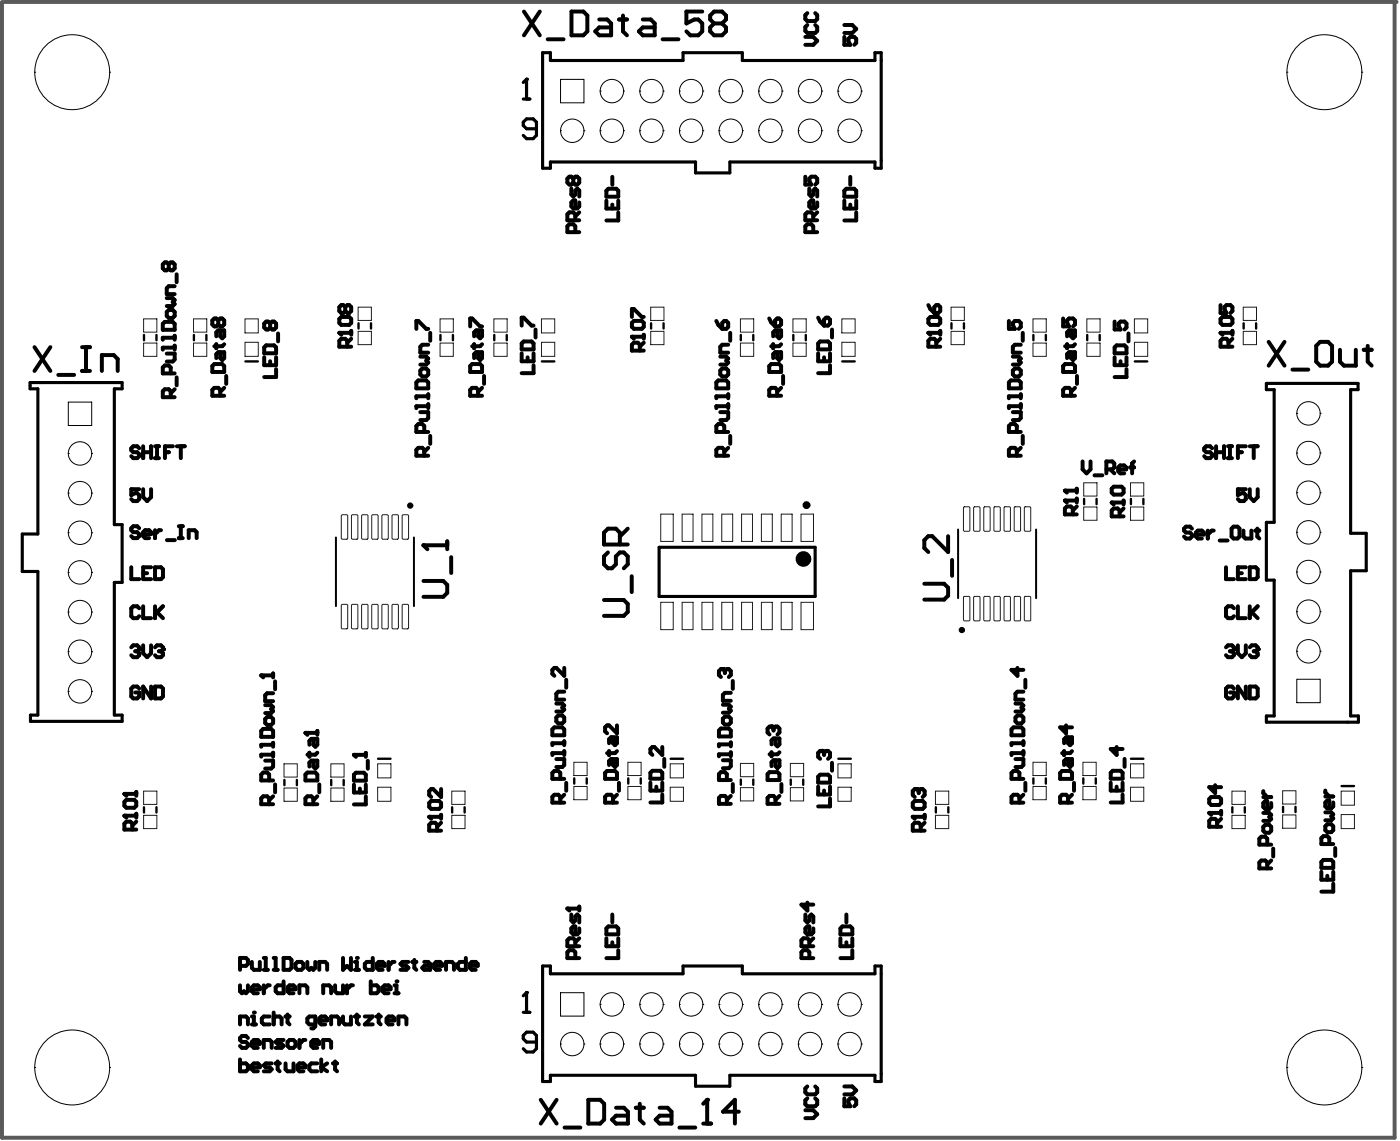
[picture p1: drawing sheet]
<svg xmlns="http://www.w3.org/2000/svg" width="299mm" height="243mm" viewBox="0 0 299 243" stroke-linecap="round" stroke-linejoin="round" font-family="sans-serif">
<path d="M.4 .4v242.3h297.3v-242.3M.8 .4h297.3" fill="none" stroke="#5a5a5a" stroke-width=".85"/>
<g fill="none" stroke="#000" stroke-width=".51">
<path d="M30.7 71.5v1.1M33.4 71.5v1.1M41.4 71.5v1.1M44.1 71.5v1.1M52.4 77.1h2.6M76.5 69v1.1M79.2 69v1.1M94 71.5v1.1M96.7 71.5v1.1M105.5 71.5v1.1M108.2 71.5v1.1M115.7 77.1h2.6"/>
<path d="M139 69v1.1M141.6 69v1.1M158.1 71.5v1.1M160.8 71.5v1.1M169.3 71.5v1.1M172 71.5v1.1M179.8 77.1h2.6M203.1 69v1.1M205.7 69v1.1M220.6 71.5v1.1M223.2 71.5v1.1M232 71.5v1.1"/>
<path d="M234.7 71.5v1.1M242.2 77.1h2.7M265.4 69v1.1M268.1 69v1.1M231.4 106.4v1.2M234 106.4v1.2M241.4 106.4v1.2M244 106.4v1.2M30.7 172.2v1.1M33.4 172.2v1.1M60.7 166.4v1.1M63.4 166.4v1.1"/>
<path d="M70.7 166.4v1.1M73.4 166.4v1.1M80.7 161.9h2.6M96.5 172.2v1.1M99.2 172.2v1.1M122.6 166v1.2M125.2 166v1.2M134.1 166v1.2M136.8 166v1.2M143.1 161.9h2.7M158.1 166.3v1.1M160.8 166.3v1.1"/>
<path d="M168.8 166.3v1.1M171.4 166.3v1.1M178.9 161.9h2.7M199.7 172.2v1.1M202.4 172.2v1.1M220.6 166v1.2M223.2 166v1.2M231.2 166v1.2M233.9 166v1.2M241.4 161.9h2.6M263 172.2v1.1M265.7 172.2v1.1"/>
<path d="M273.8 172.1v1.2M276.5 172.1v1.2M286.3 167.7h2.7"/>
</g>
<g fill="none" stroke="#000" stroke-width=".67">
<path d="M115.8 11.2h1.7v1.7h28.3v-1.7h12.6v1.7h28.3v-1.7h1.4v24.7h-1.4v-1.3h-30.9v2.3h-7.4v-2.3h-30.9v1.3h-1.7zM6.4 81.6h19.7v1.3h-1.7v29h1.7v12.3h-1.7v28.4h1.7v1.3h-19.6v-1.3h1.6v-30.7h-3.3v-8h3.3v-31h-1.7zM270.3 81.8h19.5v1.3h-1.5v30.7h3.3v8h-3.3v30.9h1.6v1.4h-19.6v-1.4h1.6v-28.9h-1.6v-12.4h1.6v-28.3h-1.6zM140.7 116.8h33.3v10.4h-33.3zM115.8 206.1h1.7v1.6h28.3v-1.6h12.6v1.6h28.3v-1.6h1.4v24.6h-1.4v-1.3h-30.9v2.3h-7.4v-2.3h-30.9v1.3h-1.7z"/>
<circle cx="87.5" cy="107.9" r=".33"/>
<circle cx="205.3" cy="134.4" r=".33"/>
</g>
<path d="M71.7 114.7v14.6M88.3 114.7v14.6M204.5 113v14.6M221.1 113v14.6" fill="none" stroke="#000" stroke-width=".42"/>
<g fill="none" stroke="#000" stroke-width=".85">
<path d="M111.8 2.5l3.4 5M115.2 2.5l-3.4 5M116.9 8.4h3.4M122 2.5h2.5l.9 .8v3.4l-.9 .8h-2.5zM127.9 4.2h1.7l.8 .8v2.5h-2.5l-.9-.8 .9-.9h2.5M132.1 4.2h1.7M133 3.3v3.4l.8 .8M137.2 4.2h1.7l.8 .8v2.5h-2.5l-.8-.8 .8-.9h2.5M141.4 8.4h3.4M149.9 2.5h-3.4v2.5l1.7-.8h.8l.9 .8v1.7l-.9 .8h-1.7l-.8-.8M152.4 5l-.8 .8v.9l.8 .8h1.7l.9-.8v-.9l-.9-.8M152.4 5l-.8-.8v-.9l.8-.8h1.7l.9 .8v.9l-.9 .8"/>
<path d="M152.4 5h1.7M171.9 7.9h1.7l.8 .8-.8 .9h-1.7M172.3 2.8l-.4 .4v.9l.4 .4h1.7l.4-.4v-.9l-.4-.4M172.3 5.3l-.4 .5v.8l.4 .4h1.7l.4-.4v-.8l-.4-.5M180.2 7.9v1.7h1.3l-.4-.9v-.4l.4-.4h.8l.4 .4v.8l-.4 .5M180.2 5.3h1.7l.8 .9-.8 .8h-1.7M122.4 38.1l-.5-.4h-.4l-.4 .4v.9l.4 .4h.4l.5-.4M122.4 38.1l.4-.4h.4l.4 .4v.9l-.4 .4h-.4l-.4-.4M122.4 38.1v.9M130.7 37.7v1.7M171.9 37.7v1.7h1.2l-.4-.9v-.4l.4-.4h.9l.4 .4v.9l-.4 .4M181.5 37.7v1.7"/>
<path d="M36 56.4l-.4-.4h-.4l-.5 .4v.9l.5 .4h.4l.4-.4M36 56.4l.4-.4h.5l.4 .4v.9l-.4 .4h-.5l-.4-.4M36 56.4v.9M37.7 58.5v1.7M121.9 40.2v1.3l.5 .4 .4-.4v-.8l.4-.5 .4 .5v1.2M122.8 47v-1.3l-.4-.4h-.9l-.4 .4v1.3h2.5M122.8 49.5v-1.2l-.4-.5h-.9l-.4 .5v1.2h2.5M123.6 43.2v.8l-.4 .5h-.8l-.5-.5v-.8l.5-.4h.4v1.7M123.6 45.3l-.8 .8M129.4 42.8v1.7h2.6v-1.7M129.8 40.3h1.7l.5 .4v1.3h-2.6v-1.3zM130.7 43.6v.9"/>
<path d="M132 45.3v1.7h-2.6M172.7 40.2v1.3l.4 .4 .5-.4v-.8l.4-.5 .4 .5v1.2M173.6 47v-1.3l-.5-.4h-.8l-.4 .4v1.3h2.5M173.6 49.5v-1.2l-.5-.5h-.8l-.4 .5v1.2h2.5M174.4 43.2v.8l-.4 .5h-.9l-.4-.5v-.8l.4-.4h.5v1.7M174.4 45.3l-.8 .8M180.2 40.7l.4-.4h1.7l.4 .4v1.3h-2.5zM180.2 42.8v1.7h2.5v-1.7M181.5 43.6v.9M182.7 45.3v1.7h-2.5M7.4 74.1l3.3 5M10.7 74.1l-3.3 5"/>
<path d="M12.4 80h3.4M17.5 74.1h1.7M17.5 79.1h1.7M18.4 74.1v5M21.7 79.1v-3.3h2.6l.8 .8v2.5M35.2 68.7h1.7l.4 .4v1.3h-2.6v-1.3zM35.6 75.4h1.7v1.3l-.4 .4h-1.3M35.6 63.6h1.3l.4 .4-.4 .4 .4 .5-.4 .4h-1.3M36 66.1h.9l.4 .5v.8l-.4 .4h-.9l-.4-.4v-.8zM36.4 79.7v-1.3l-.4-.4h-.8l-.5 .4v1.3h2.6M37.3 72.1h-2.6v.4M37.3 74.2h-2.6v.4"/>
<path d="M37.3 71.6v.9M37.3 73.7v.9M37.3 61.1h-1.3l-.4 .4v1.2h1.7M45.7 77.7h1.7l.5 .4v1.3h-2.6v-1.3zM46.2 73.4v.9M46.6 68.4l-.4-.5h-.5l-.4 .5v.8l.4 .4h.5l.4-.4M46.6 68.4l.4-.5h.4l.5 .5v.8l-.5 .4h-.4l-.4-.4M46.6 68.4v.8M47 70.5v1.2l.4 .5 .5-.5v-1.2h-1.3l-.4 .4v.8M47 75.1v1.3l.4 .4 .5-.4v-1.3h-1.3l-.4 .5v.8M47.9 73.4l-.5 .5h-1.7M56.4 76.2v1.7h2.5v-1.7"/>
<path d="M56.8 73.7h1.7l.4 .4v1.3h-2.5v-1.3zM57.7 69l.4-.4h.4l.4 .4v.9l-.4 .4h-.4l-.4-.4M57.7 69l-.5-.4h-.4l-.4 .4v.9l.4 .4h.4l.5-.4M57.7 69v.9M57.7 77.1v.8M58.9 78.8v1.6h-2.5M59.4 71.1v1.7M72.8 67.6h1.7l.5 .4v.9l-.5 .4h-1.7l-.4-.4v-.9zM73.7 65.5l-.4-.4h-.5l-.4 .4v.9l.4 .4h.5l.4-.4M73.7 65.5l.4-.4h.4l.5 .4v.9l-.5 .4h-.4l-.4-.4M73.7 65.5v.9M74.1 74v-1.3l-.4-.4h-.9l-.4 .4v1.3h2.6"/>
<path d="M75 71h-2.6l.4 .4M75 72.3l-.9 .8M75 70.6v.8M88.9 70.2v-1.7h.4l1.7 1.7h.4M89.7 76.1h1.3l.4 .4-.4 .4 .4 .5-.4 .4h-1.3M90.1 78.6h.9l.4 .4v.9l-.4 .4h-.9l-.4-.4v-.9zM91.4 73.5h-1.3l-.4 .5v1.2h1.7M91.8 71v1.7M100.4 69.6v-1.7h.4l1.7 1.7h.4M100.8 77.7h1.7l.4 .4v1.3h-2.5v-1.3zM101.2 73.4v.9M102 75.1v1.3l.5 .4 .4-.4v-1.3h-1.3l-.4 .5v.8"/>
<path d="M102 70.5v1.2l.5 .5 .4-.5v-1.2h-1.3l-.4 .4v.8M102.9 73.4l-.4 .5h-1.7M111.3 75.4v1.7h2.6v-1.7M111.3 69.5v-1.7h.5l1.7 1.7h.4M111.8 72.8h1.7l.4 .5v1.2h-2.6v-1.2zM112.6 76.2v.9M113.9 77.9v1.7h-2.6M114.3 70.3v1.7M134.9 68.9l.4-.4h1.7l.4 .4v.8l-.4 .4h-1.7l-.4-.4zM134.9 67.6v-1.7h.4l1.7 1.7h.4M136.6 74.8v-1.3l-.5-.4h-.8l-.4 .4v1.3h2.5M137.4 73.1l-.8 .9"/>
<path d="M137.4 71.4v.9M137.4 71.8h-2.5l.4 .5M152.9 68.5l.4 .8 .9 .9M153.7 79l.5-.4h.8l.4 .4v.9l-.4 .4h-.8l-.5-.4zM153.7 76.1h1.3l.4 .4-.4 .4 .4 .5-.4 .4h-1.3M154.6 68.5h.4l.4 .4v.8l-.4 .5h-.8v-1.3zM155.4 73.5h-1.2l-.5 .5v1.2h1.7M155.8 71v1.7M164.2 67.9l.4 .9 .8 .8M164.6 77.7h1.7l.4 .4v1.3h-2.5v-1.3zM165 73.4v.9M165.4 68.4l.5-.5h.4l.4 .5v.8l-.4 .4h-.9z"/>
<path d="M165.9 75.1v1.3l.4 .4 .4-.4v-1.3h-1.3l-.4 .5v.8M165.9 70.5v1.2l.4 .5 .4-.5v-1.2h-1.3l-.4 .4v.8M166.7 73.4l-.4 .5h-1.7M174.6 75.4v1.7h2.6v-1.7M174.6 67.8l.4 .8 .9 .9M175 72.8h1.7l.5 .5v1.2h-2.6v-1.2zM175.9 76.2v.9M176.3 67.8h.4l.5 .4v.8l-.5 .5h-.8v-1.3zM177.2 77.9v1.7h-2.6M177.6 70.3v1.7M198.1 65.1l.5 .8 .8 .9M198.6 67.6h1.7l.4 .4v.9l-.4 .4h-1.7l-.5-.4v-.9z"/>
<path d="M199.4 65.5l.4-.4h.5l.4 .4v.9l-.4 .4h-.9zM199.8 74v-1.3l-.4-.4h-.8l-.5 .4v1.3h2.6M200.7 72.3l-.9 .8M200.7 70.6v.8M200.7 71h-2.6l.5 .4M215.3 68.5v1.7h1.3l-.4-.9v-.4l.4-.4h.8l.5 .4v.8l-.5 .5M216.2 79l.4-.4h.8l.5 .4v.9l-.5 .4h-.8l-.4-.4zM216.2 76.1h1.2l.5 .4-.5 .4 .5 .5-.5 .4h-1.2M217.9 73.5h-1.3l-.4 .5v1.2h1.7M218.3 71v1.7M226.9 67.9v1.7h1.3l-.5-.8v-.4l.5-.5h.8l.4 .5v.8l-.4 .4M227.3 77.7h1.7l.4 .4v1.3h-2.5v-1.3z"/>
<path d="M227.7 73.4v.9M228.6 75.1v1.3l.4 .4 .4-.4v-1.3h-1.2l-.5 .5v.8M228.6 70.5v1.2l.4 .5 .4-.5v-1.2h-1.2l-.5 .4v.8M229.4 73.4l-.4 .5h-1.7M237.9 76.2v1.7h2.5v-1.7M237.9 68.6v1.7h1.3l-.5-.9v-.4l.5-.4h.8l.4 .4v.9l-.4 .4M238.3 73.7h1.7l.4 .4v1.3h-2.5v-1.3zM239.2 77.1v.8M240.4 78.8v1.6h-2.5M240.9 71.1v1.7M260.5 65.1v1.7h1.3l-.5-.9v-.4l.5-.4h.8l.4 .4v.9l-.4 .4M260.9 67.6h1.7l.4 .4v.9l-.4 .4h-1.7l-.4-.4v-.9z"/>
<path d="M262.2 74v-1.3l-.4-.4h-.9l-.4 .4v1.3h2.5M263 71h-2.5l.4 .4M263 72.3l-.8 .8M263 70.6v.8M270.8 72.9l3.4 5.1M274.2 72.9l-3.4 5.1M275.8 78.9h3.4M281.8 72.9h1.7l.8 .9v3.4l-.8 .8h-1.7l-.9-.8v-3.4zM286 74.6v2.6l.8 .8h2.6v-3.4M291.1 74.6h1.7M291.9 73.8v3.4l.9 .8M29.7 95.6l-.4-.4h-.9l-.4 .4v.4l.4 .5h.9l.4 .4v.4l-.4 .4h-.9l-.4-.4"/>
<path d="M30.6 96.5h1.6M30.6 95.2v2.5M32.2 95.2v2.5M33.1 95.2h.8M33.1 97.7h.8M33.5 95.2v2.5M35.2 96.5h.9M36.4 84.7v-1.2l-.4-.5h-.8l-.5 .5v1.2h2.6M36.9 95.2h-1.7v2.5M37.3 83l-.9 .9M37.7 80.5v1.7M37.7 95.2h1.7"/>
<path d="M38.6 95.2v2.5M47 84.4v-1.2l-.4-.5h-.9l-.4 .5v1.2h2.6M47.9 82.7l-.9 .9M48.3 80.2v1.7M89.3 81.2h1.7l.4 .4v1.2h-2.5v-1.2zM89.7 87.9h1.7v1.3l-.4 .4h-1.3M90.6 97.2v-1.2l-.5-.5h-.8l-.4 .5v1.2h2.5M90.6 92.2v-1.3l-.5-.4h-.8l-.4 .4v1.3h2.5M91.4 84.5h-2.5v.5M91.4 86.7h-2.5v.4M91.4 95.5l-.8 .9M91.4 84.1v.9"/>
<path d="M91.4 86.2v.9M91.8 93v1.7M102 84.4v-1.2l-.4-.5h-.8l-.4 .5v1.2h2.5M102.9 82.7l-.9 .9M103.3 80.2v1.7M153.3 81.2h1.7l.4 .4v1.2h-2.5v-1.2zM153.7 87.9h1.7v1.3l-.4 .4h-1.3M154.6 97.2v-1.2l-.4-.5h-.9l-.4 .5v1.2h2.5M154.6 92.2v-1.3l-.4-.4h-.9l-.4 .4v1.3h2.5M155.4 86.7h-2.5v.4M155.4 84.5h-2.5v.5M155.4 95.5l-.8 .9"/>
<path d="M155.4 84.1v.9M155.4 86.2v.9M155.8 93v1.7M165.9 84.4v-1.2l-.5-.5h-.8l-.4 .5v1.2h2.5M166.7 82.7l-.8 .9M167.1 80.2v1.7M215.8 81.2h1.6l.5 .4v1.2h-2.6v-1.2zM216.2 87.9h1.7v1.3l-.5 .4h-1.2M217 97.2v-1.2l-.4-.5h-.8l-.5 .5v1.2h2.6M217 92.2v-1.3l-.4-.4h-.8l-.5 .4v1.3h2.6M217.9 86.7h-2.6v.4M217.9 84.5h-2.6v.5"/>
<path d="M217.9 95.5l-.9 .9M217.9 84.1v.9M217.9 86.2v.9M218.3 93v1.7M228.6 84.4v-1.2l-.4-.5h-.9l-.4 .5v1.2h2.5M229.4 82.7l-.8 .9M229.9 80.2v1.7M231.1 98.4v1.7l.8 .9 .9-.9v-1.7M241.2 99.7h.9M242.1 98.4l-.5 .5v2.1M258.7 95.6l-.4-.4h-.9l-.4 .4v.4l.4 .5h.9l.4 .4v.4l-.4 .4h-.9l-.4-.4M259.6 96.5h1.6"/>
<path d="M259.6 95.2v2.5M261.2 95.2v2.5M262.1 95.2h.8M262.1 97.7h.8M262.5 95.2v2.5M264.2 96.5h.8M265.9 95.2h-1.7v2.5M266.7 95.2h1.7M267.6 95.2v2.5M29.7 104.4h-1.7v1.2l.9-.4h.4l.4 .4v.9l-.4 .4h-.9l-.4-.4M29.7 112.7l-.4-.4h-.9l-.4 .4v.4l.4 .4h.9l.4 .5v.4l-.4 .4h-.9l-.4-.4M30.6 104.4v1.7l.8 .8 .8-.8v-1.7"/>
<path d="M30.6 114h1.6v-.5l-.4-.4h-.8l-.4 .4v.9l.4 .4h.8M33.1 113.1v1.7M34.4 113.1h-.5l-.8 .9M35.6 115.2h1.7M38.2 112.3h.8M38.2 114.8h.8M38.6 112.3v2.5M40.3 114.8v-1.7h1.2l.5 .4v1.3M95.5 115.5v1.7M95.5 116.3h-5.1l.8 .9M96.3 118.9v3.3M129.8 117.9l-.9 .8v1.7l.9 .8h.8l.8-.8v-1.7l.9-.8h.8l.9 .8v1.7l-.9 .8"/>
<path d="M132.3 116.2v-2.6l-.9-.8h-1.6l-.9 .8v2.6h5.1M134 112.8l-1.7 1.7M202.4 114.4v3.4l-3.4-3.4h-.9l-.8 .8v1.7l.8 .9M203.2 119.5v3.3M229 109.7v-1.2l-.5-.4h-.8l-.4 .4v1.2h2.5M229.8 108.1l-.8 .8M229.8 104.2v.9M229.8 106.4v.8M229.8 106.8h-2.5l.4 .4M229.8 104.7h-2.5l.4 .4M233.6 101.4h1.7M236.1 100.1h1.3l.4-.4v-.8l-.4-.5h-1.3v2.6"/>
<path d="M237 100.1l.8 .9M237.7 103.8h1.7l.4 .4v.9l-.4 .4h-1.7l-.4-.4v-.9zM238.7 100.1h1.7v-.4l-.5-.4h-.8l-.4 .4v.9l.4 .4h.8M239 110.2v-1.3l-.5-.4h-.8l-.4 .4v1.3h2.5M239.8 107.2h-2.5l.4 .4M239.8 108.5l-.8 .8M239.8 106.8v.8M254.4 112.8l-.4-.5h-.9l-.4 .5v.4l.4 .4h.9l.4 .4v.5l-.4 .4h-.9l-.4-.4M255.2 114h1.7v-.4l-.4-.4h-.8l-.5 .4v.9l.5 .4h.8M257.8 113.2v1.7M259 113.2h-.4l-.8 .8M260.3 115.3h1.7"/>
<path d="M263.3 112.3h.8l.4 .5v1.7l-.4 .4h-.8l-.4-.4v-1.7zM265.4 113.2v1.3l.4 .4h1.3v-1.7M265.9 104.4h-1.7v1.2l.8-.4h.5l.4 .4v.9l-.4 .4h-.9l-.4-.4M266.7 104.4v1.7l.9 .8 .8-.8v-1.7M267.9 113.2h.9M268.4 112.8v1.7l.4 .4M28 138.1l.4-.4h.9l.4 .4v.4l-.4 .4M28 121v2.6h1.7M28.9 138.9h.4M29.3 138.9l.4 .5v.4l-.4 .4h-.9l-.4-.4M29.7 129.8l-.4-.5h-.9l-.4 .5v1.7l.4 .4h.9l.4-.4M30.6 129.3v2.6h1.6"/>
<path d="M30.6 122.3h.8M30.6 137.7v1.7l.8 .8 .8-.8v-1.7M32.2 121h-1.6v2.6h1.6M33.1 138.1l.4-.4h.9l.4 .4v.4l-.4 .4M33.1 121h1.3l.4 .4v1.7l-.4 .5h-1.3zM33.1 129.3v2.6M33.5 130.6l1.3 1.3M33.9 138.9h.5M34.4 138.9l.4 .5v.4l-.4 .4h-.9l-.4-.4M34.8 129.3l-1.7 1.7M90.4 123.9h4.2l.9 .9v1.7l-.9 .8h-4.2M128.9 128h4.2l.9 .8v1.7l-.9 .9h-4.2"/>
<path d="M134.8 122.9v3.4M197.3 124.5h4.2l.9 .9v1.7l-.9 .8h-4.2M261.7 121v2.6h1.7M261.7 138.1l.4-.4h.8l.5 .4v.4l-.5 .4M262.5 138.9h.4M262.9 138.9l.5 .5v.4l-.5 .4h-.8l-.4-.4M263.4 129.8l-.5-.5h-.8l-.4 .5v1.7l.4 .4h.8l.5-.4M264.2 129.3v2.6h1.7M264.2 137.7v1.7l.8 .8 .9-.8v-1.7M264.2 122.3h.8M265.9 121h-1.7v2.6h1.7M266.7 121h1.3l.4 .4v1.7l-.4 .5h-1.3z"/>
<path d="M266.7 129.3v2.6M266.7 138.1l.5-.4h.8l.4 .4v.4l-.4 .4M267.2 130.6l1.2 1.3M267.6 138.9h.4M268 138.9l.4 .5v.4l-.4 .4h-.8l-.5-.4M268.4 129.3l-1.7 1.7M29.7 146.9l-.4-.4h-.9l-.4 .4v1.7l.4 .4h.9l.4-.4v-.9h-.8M32.2 146.5v2.5l-1.6-2.5v2.5M33.1 146.5h1.3l.4 .4v1.7l-.4 .4h-1.3zM56.2 155.5h1.7l.4 .4v1.3h-2.5v-1.3zM56.6 153.4l.4-.4h.9l.4 .4v.8l-.4 .5h-.9l-.4-.5zM56.6 150.4h1.3l.4 .5-.4 .4 .4 .4-.4 .4h-1.3"/>
<path d="M58.3 158.9h-2.5v.4M58.3 143.7v.8M58.3 158.5v.8M58.3 147.9h-1.3l-.4 .4v1.3h1.7M58.3 144.1h-2.5l.4 .4M58.7 145.4v1.6M66.9 157.6v1.3l.4 .4 .4-.4v-1.3h-1.2l-.5 .4v.9M67.7 155.9v.9M67.7 156.4h-2.5l.4 .4M118.3 155.2h1.7l.4 .4v1.3h-2.5v-1.3zM118.7 153.1l.5-.5h.8l.4 .5v.8l-.4 .4h-.8l-.5-.4zM118.7 150.1h1.3l.4 .4-.4 .4 .4 .5-.4 .4h-1.3"/>
<path d="M120.4 142.5v1.7l-1.7-1.7h-.4l-.4 .4v.9l.4 .4M120.4 158.6h-2.5v.4M120.4 147.6h-1.2l-.5 .4v1.3h1.7M120.4 158.1v.9M120.8 145v1.7M130.8 157.3v1.3l.5 .4 .4-.4v-1.3h-1.3l-.4 .4v.9M131.7 154.7v1.7l-1.7-1.7h-.4l-.5 .5v.8l.5 .4M141.4 159.4v1.7l-1.7-1.7h-.5l-.4 .4v.8l.4 .5M153.9 155.4h1.7l.4 .4v1.3h-2.6v-1.3zM154.3 150.3h1.3l.4 .5-.4 .4 .4 .4-.4 .4h-1.3M154.7 143.2l-.4-.5h-.4l-.5 .5v.8l.5 .4M154.7 143.2l.4-.5h.5l.4 .5v.8l-.4 .4"/>
<path d="M154.7 152.9h.9l.4 .4v.9l-.4 .4h-.9l-.4-.4v-.9zM154.7 143.2v.4M156 158.8h-2.6v.4M156 158.4v.8M156 147.8h-1.3l-.4 .4v1.3h1.7M156.4 145.3v1.7M165.1 155.4l-.4-.4h-.5l-.4 .4v.9l.4 .4M165.1 155.4l.4-.4h.4l.5 .4v.9l-.5 .4M165.1 155.4v.4M165.5 157.5v1.3l.4 .4 .5-.4v-1.3h-1.3l-.4 .5v.8M216.3 155.2h1.7l.4 .4v1.3h-2.5v-1.3zM216.7 150.1h1.3l.4 .4-.4 .4 .4 .5-.4 .4h-1.3"/>
<path d="M217.2 152.6h.8l.4 .5v.8l-.4 .4h-.8l-.5-.4v-.8zM217.2 142.5v1.7l-1.3-1.3h2.5M218.4 158.6h-2.5v.4M218.4 158.1v.9M218.4 147.6h-1.2l-.5 .4v1.3h1.7M218.8 145v1.7M227.5 154.7v1.7l-1.2-1.2h2.5M228 157.3v1.3l.4 .4 .4-.4v-1.3h-1.3l-.4 .4v.9M238.3 159.4v1.7l-1.2-1.3h2.5M263.4 146.9l-.5-.4h-.8l-.4 .4v1.7l.4 .4h.8l.5-.4v-.9h-.9M265.9 146.5v2.5l-1.7-2.5v2.5M266.7 146.5h1.3l.4 .4v1.7l-.4 .4h-1.3z"/>
<path d="M26.5 171.1l.5-.5h1.7l.4 .5v.8l-.4 .4h-1.7l-.5-.4zM28.2 177v-1.3l-.4-.4h-.8l-.5 .4v1.3h2.6M29.1 174h-2.6l.5 .4M29.1 175.3l-.9 .8M29.1 168.9v.9M29.1 173.6v.8M29.1 169.4h-2.6l.5 .4M56.6 162.3h1.7v1.2l-.4 .5h-1.3M57.4 166.5v-1.3l-.4-.4h-.8l-.4 .4v1.3h2.5M57.4 171.6v-1.3l-.4-.4h-.8l-.4 .4v1.3h2.5M58.3 161h-2.5v.4M58.3 169.9l-.9 .8"/>
<path d="M58.3 160.6v.8M58.7 167.3v1.7M65.6 164.8h1.7l.4 .4v1.3h-2.5v-1.3zM66 160.6v.8M66.9 171.6v-1.3l-.4-.4h-.9l-.4 .4v1.3h2.5M66.9 162.3v1.2l.4 .5 .4-.5v-1.2h-1.2l-.5 .4v.8M67.7 160.6l-.4 .4h-1.7M67.7 169.9l-.8 .8M68.1 167.3v1.7M75.5 167.4v1.7h2.6v-1.7M76 164.8h1.7l.4 .5v1.2h-2.6v-1.2zM76.8 168.2v.9"/>
<path d="M78.1 169.9v1.7h-2.6M78.1 160.6v.9M78.1 161h-2.6l.5 .5M78.5 162.3v1.7M92 170.9h1.7l.4 .4v.8l-.4 .5h-1.7l-.4-.5v-.8zM93.3 177.2v-1.3l-.4-.4h-.9l-.4 .4v1.3h2.5M94.1 175.5l-.8 .9M94.1 174.3h-2.5l.4 .4M94.1 168.3v1.7l-1.7-1.7h-.4l-.4 .5v.8l.4 .4M94.1 173.8v.9M118.7 161.9h1.7v1.3l-.4 .4h-1.3M119.6 171.2v-1.2l-.4-.5h-.9l-.4 .5v1.2h2.5"/>
<path d="M119.6 166.2v-1.3l-.4-.4h-.9l-.4 .4v1.3h2.5M120.4 160.7h-2.5v.4M120.4 169.5l-.8 .9M120.4 160.2v.9M120.8 167v1.7M129.6 164.5h1.7l.4 .4v1.3h-2.6v-1.3zM130 160.2v.9M130.8 171.2v-1.2l-.4-.5h-.8l-.5 .5v1.2h2.6M130.8 161.9v1.3l.5 .4 .4-.4v-1.3h-1.3l-.4 .5v.8M131.7 160.2l-.4 .5h-1.7M131.7 169.5l-.9 .9M132.1 167v1.7"/>
<path d="M138.8 167v1.7h2.6v-1.7M139.2 164.4h1.7l.5 .5v1.2h-2.6v-1.2zM140.1 167.8v.9M141.4 169.5v1.7h-2.6M141.8 161.9v1.7M154.3 162.2h1.7v1.3l-.4 .4h-1.3M155.1 171.5v-1.3l-.4-.4h-.8l-.5 .4v1.3h2.6M155.1 166.4v-1.3l-.4-.4h-.8l-.5 .4v1.3h2.6M156 160.9h-2.6v.4M156 169.8l-.9 .8M156 160.5v.8M156.4 167.3v1.7"/>
<path d="M164.2 164.7h1.7l.5 .4v1.3h-2.6v-1.3zM164.7 160.5v.8M165.5 171.5v-1.3l-.4-.4h-.9l-.4 .4v1.3h2.6M165.5 162.2v1.3l.4 .4 .5-.4v-1.3h-1.3l-.4 .4v.9M166.4 160.5l-.5 .4h-1.7M166.4 169.8l-.9 .8M166.8 167.3v1.7M174.6 167.8v1.7h2.6v-1.7M175 165.3h1.7l.5 .4v1.3h-2.6v-1.3zM175.9 160.6l.4-.4h.4l.5 .4v.9l-.5 .4M175.9 160.6l-.4-.4h-.5l-.4 .4v.9l.4 .4M175.9 160.6v.4"/>
<path d="M175.9 168.7v.8M177.2 170.3v1.7h-2.6M177.6 162.7v1.7M195.2 170.9h1.7l.4 .4v.8l-.4 .5h-1.7l-.4-.5v-.8zM196.1 168.8l-.4-.5h-.5l-.4 .5v.8l.4 .4M196.1 168.8l.4-.5h.4l.4 .5v.8l-.4 .4M196.1 168.8v.4M196.5 177.2v-1.3l-.4-.4h-.9l-.4 .4v1.3h2.5M197.3 175.5l-.8 .9M197.3 173.8v.9M197.3 174.3h-2.5l.4 .4M216.7 161.9h1.7v1.3l-.4 .4h-1.3"/>
<path d="M217.6 171.2v-1.2l-.4-.5h-.9l-.4 .5v1.2h2.5M217.6 166.2v-1.3l-.4-.4h-.9l-.4 .4v1.3h2.5M218.4 160.7h-2.5v.4M218.4 169.5l-.8 .9M218.4 160.2v.9M218.8 167v1.7M226.7 164.5h1.7l.4 .4v1.3h-2.5v-1.3zM227.1 160.2v.9M228 171.2v-1.2l-.5-.5h-.8l-.4 .5v1.2h2.5M228 161.9v1.3l.4 .4 .4-.4v-1.3h-1.3l-.4 .5v.8M228.8 160.2l-.4 .5h-1.7M228.8 169.5l-.8 .9"/>
<path d="M229.2 167v1.7M237.1 167v1.7h2.5v-1.7M237.5 164.4h1.7l.4 .5v1.2h-2.5v-1.2zM238.3 167.8v.9M239.6 169.5v1.7h-2.5M240 161.9v1.7M258.5 170h1.7l.4 .5v.8l-.4 .4h-1.7l-.4-.4v-.8zM259.4 167.5v1.7l-1.3-1.3h2.5M259.8 176.4v-1.3l-.4-.4h-.9l-.4 .4v1.3h2.5M260.6 173.4h-2.5l.4 .4M260.6 174.7l-.8 .8M260.6 173v.8"/>
<path d="M269.6 173.4h1.3l.4 .5-.4 .4 .4 .4-.4 .4h-1.3M269.6 168.8v.4l.9 .8M269.6 170h1.7M270 176h.9l.4 .4v.8l-.4 .5h-.9l-.4-.5v-.8zM271.3 171.3v.9l-.4 .4h-.9l-.4-.4v-.9l.4-.4h.5v1.7M282.9 173.3h1.2l.5 .4-.5 .5 .5 .4-.5 .4h-1.2M282.9 168.7v.4l.8 .8M282.9 169.9h1.7M283.3 175.8h.8l.5 .5v.8l-.5 .4h-.8l-.4-.4v-.8zM284.6 171.2v.8l-.5 .5h-.8l-.4-.5v-.8l.4-.4h.4v1.7M121.9 195.1v1.3l.5 .4 .4-.4v-.9l.4-.4 .4 .4v1.3M123.6 198.1v.8l-.4 .4h-.8l-.5-.4v-.8l.5-.5h.4v1.7"/>
<path d="M123.6 193.4v.9M123.6 193.8h-2.5l.4 .5M129.8 197.6h1.7l.5 .5v1.2h-2.6v-1.2zM130.7 195.1v1.7M171.9 195.1v1.3l.4 .4 .4-.4v-.9l.5-.4 .4 .4v1.3M172.3 192.6v1.7l-1.3-1.3h2.6M173.6 198.1v.8l-.4 .4h-.9l-.4-.4v-.8l.4-.5h.4v1.7M179.8 197.6h1.7l.4 .5v1.2h-2.5v-1.2zM180.6 195.1v1.7M270.5 185.3v-1.3l-.5-.4h-.8l-.4 .4v1.3h2.5M270.5 180.2v-1.3l-.5-.4h-.8l-.4 .4v1.3h2.5M271.3 183.6l-.8 .8"/>
<path d="M271.7 181v1.7M282 186v1.7h2.6v-1.7M282.4 183.5h1.7l.5 .4v1.2h-2.6v-1.2zM283.3 186.8v.9M283.7 180.1v-1.3l-.4-.4h-.9l-.4 .4v1.3h2.6M284.6 188.5v1.7h-2.6M285 180.9v1.7M51.2 206.1h1.3l.4-.5v-.8l-.4-.4h-1.3v2.5M51.2 210.2v1.3l.4 .4 .5-.4 .4 .4 .4-.4v-1.3M51.2 218.5v-1.6h1.3l.4 .4v1.2M53.8 205.2v1.3l.4 .4h1.3v-1.7M53.8 211.1h1.7v-.5l-.5-.4h-.8l-.4 .4v.9l.4 .4h.8"/>
<path d="M53.8 216.9h.4v1.6M53.8 218.5h.8M56.3 210.2v1.7M56.3 204.4h.4v2.5M56.3 206.9h.8M57.6 216.9h-1.3l-.4 .4v.8l.4 .4h1.3M57.6 210.2h-.5l-.8 .9M58.4 217.3l.4-.4h.9l.4 .4v1.2M58.4 216v2.5M58.4 204.4h.4v2.5M58.4 206.9h.9M60.5 209.4v2.5h-1.2l-.5-.4v-.9l.5-.4h1.2"/>
<path d="M60.5 204.4h1.3l.4 .4v1.7l-.4 .4h-1.3zM60.9 216.9h.9M61.4 211.1h1.7v-.5l-.5-.4h-.8l-.4 .4v.9l.4 .4h.8M61.4 216.4v1.7l.4 .4M63.5 205.2h.8l.5 .4v.9l-.5 .4h-.8l-.4-.4v-.9zM63.9 211.9v-1.7h1.3l.4 .4v1.3M65.6 205.2v1.3l.4 .4 .4-.4 .5 .4 .4-.4v-1.3M67.3 218.5h-1.3l-.4-.4v-.8l.4-.4h1.3v2.1l-.4 .4h-.5M68.1 206.9v-1.7h1.3l.4 .4v1.3M68.1 217.7h1.7v-.4l-.4-.4h-.8l-.5 .4v.8l.5 .4h.8M69 211.9v-1.7h1.2l.5 .4v1.3M70.7 218.5v-1.6h1.2l.5 .4v1.2"/>
<path d="M71.5 210.2v1.3l.4 .4h1.3v-1.7M73.2 216.9v1.2l.4 .4h1.3v-1.6M73.2 204.4v2.5l.9-.8 .8 .8v-2.5M74.1 210.2v1.7M75.3 210.2h-.4l-.8 .9M75.7 216.9h.9M75.7 205.2h.5v1.7M75.7 206.9h.9M76.2 216.4v1.7l.4 .4M77.9 216.9h1.7l-1.7 1.6h1.7M79.1 209.4v2.5h1.3l.4-.4v-.9l-.4-.4h-1.3M79.6 204.4v2.5h-1.3l-.4-.4v-.9l.4-.4h1.3"/>
<path d="M80.4 216.9h.8M80.4 206.1h1.7v-.5l-.4-.4h-.9l-.4 .4v.9l.4 .4h.9M80.8 216.4v1.7l.4 .4M81.7 211.1h1.7v-.5l-.5-.4h-.8l-.4 .4v.9l.4 .4h.8M82.5 217.7h1.7v-.4l-.4-.4h-.9l-.4 .4v.8l.4 .4h.9M82.9 205.2v1.7M84.2 211.9h.8M84.2 210.2h.4v1.7M84.2 205.2h-.4l-.9 .9M85 218.5v-1.6h1.3l.4 .4v1.2M87.2 205.2h-1.3l-.4 .4 .4 .5h.8l.5 .4-.5 .4h-1.2M88 205.2h.9"/>
<path d="M88.4 204.8v1.7l.5 .4M90.5 205.2h.9l.4 .4v1.3h-1.3l-.4-.4 .4-.4h1.3M92.7 206.1h1.7v-.5l-.5-.4h-.8l-.4 .4v.9l.4 .4h.8M95.2 206.9v-1.7h1.3l.4 .4v1.3M99.4 204.4v2.5h-1.2l-.5-.4v-.9l.5-.4h1.2M100.3 206.1h1.7v-.5l-.5-.4h-.8l-.4 .4v.9l.4 .4h.8M122.8 204.4v-1.3l-.4-.4h-.9l-.4 .4v1.3h2.5M122.8 201.9v-1.3l-.4-.4h-.9l-.4 .4v1.3h2.5M123.6 200.2l-.8 .8M129.4 200.2v1.7h2.6v-1.7M130.7 201v.9M132 202.7v1.7h-2.6"/>
<path d="M172.7 204.4v-1.3l-.4-.4h-.8l-.5 .4v1.3h2.6M172.7 201.9v-1.3l-.4-.4h-.8l-.5 .4v1.3h2.6M173.6 200.2l-.9 .8M179.4 200.2v1.7h2.5v-1.7M180.6 201v.9M181.9 202.7v1.7h-2.5M51.2 226v2.6h1.3l.4-.5v-.8l-.4-.4h-1.3M52.9 221.4l-.4-.4h-.9l-.4 .4v.5l.4 .4h.9l.4 .4v.4l-.4 .5h-.9l-.4-.5M53.8 227.7h1.7v-.4l-.5-.4h-.8l-.4 .4v.8l.4 .5h.8M53.8 222.7h1.7v-.4l-.5-.4h-.8l-.4 .4v.8l.4 .5h.8M56.3 223.6v-1.7h1.3l.4 .4v1.3M58 226.9h-1.3l-.4 .4 .4 .4h.9l.4 .4-.4 .5h-1.3"/>
<path d="M58.8 226.9h.9M59.3 226.4v1.7l.4 .5M60.5 221.9h-1.2l-.5 .4 .5 .4h.8l.4 .4-.4 .5h-1.3M60.9 226.9v1.2l.5 .5h1.2v-1.7M61.8 221.9h.8l.5 .4v.8l-.5 .5h-.8l-.4-.5v-.8zM63.5 227.7h1.7v-.4l-.4-.4h-.9l-.4 .4v.8l.4 .5h.9M63.9 221.9v1.7M65.2 221.9h-.4l-.9 .8M66.4 222.7h1.7v-.4l-.4-.4h-.8l-.5 .4v.8l.5 .5h.8M67.7 226.9h-1.3l-.4 .4v.8l.4 .5h1.3M68.6 226v2.6M69 223.6v-1.7h1.2l.5 .4v1.3"/>
<path d="M69.8 226.9l-1.2 .8 1.2 .9M71.1 226.9h.8M71.5 226.4v1.7l.4 .5M115.4 234.6l3.4 5.1M118.8 234.6l-3.4 5.1M125.6 234.6h2.5l.8 .9v3.4l-.8 .8h-2.5zM131.5 236.3h1.7l.8 .9v2.5h-2.5l-.9-.8 .9-.9h2.5M135.7 236.3h1.7M136.6 235.5v3.4l.8 .8M140.8 236.3h1.7l.8 .9v2.5h-2.5l-.9-.8 .9-.9h2.5M150.1 239.7h1.7M150.1 235.5l.8-.9v5.1"/>
<path d="M157.7 237.2h-3.4l2.6-2.6v5.1M171.9 236.9h1.7l.8 .8-.8 .8h-1.7M172.3 234.3l-.4 .4v.9l.4 .4h1.7l.4-.4v-.9l-.4-.4M172.3 231.8l-.4 .4v.8l.4 .5h1.7l.4-.5v-.8l-.4-.4M180.2 234.3v1.7h1.3l-.4-.8v-.5l.4-.4h.8l.4 .4v.9l-.4 .4M180.2 231.8h1.7l.8 .8-.8 .9h-1.7M120.5 240.6h3.4M145 240.6h3.4"/>
</g>
<g fill="#000">
<circle cx="112.4" cy="16.9" r=".34"/>
<circle cx="72.4" cy="71" r=".42"/>
<circle cx="134.9" cy="71.8" r=".42"/>
<circle cx="198.1" cy="71" r=".42"/>
<circle cx="260.5" cy="71" r=".42"/>
<circle cx="90.4" cy="116.3" r=".42"/>
<circle cx="227.3" cy="106.8" r=".42"/>
<circle cx="227.3" cy="104.7" r=".42"/>
<circle cx="237.3" cy="107.2" r=".42"/>
<circle cx="29.7" cy="138.5" r=".42"/>
<circle cx="34.8" cy="138.5" r=".42"/>
<circle cx="263.4" cy="138.5" r=".42"/>
<circle cx="268.4" cy="138.5" r=".42"/>
<circle cx="55.8" cy="144.1" r=".42"/>
<circle cx="65.2" cy="156.4" r=".42"/>
<circle cx="154.3" cy="142.7" r=".42"/>
<circle cx="164.7" cy="155" r=".42"/>
<circle cx="26.5" cy="174" r=".42"/>
<circle cx="26.5" cy="169.4" r=".42"/>
<circle cx="75.5" cy="161" r=".42"/>
<circle cx="91.6" cy="174.3" r=".42"/>
<circle cx="175.5" cy="160.2" r=".42"/>
<circle cx="194.8" cy="174.3" r=".42"/>
<circle cx="195.7" cy="168.3" r=".42"/>
<circle cx="258.1" cy="173.4" r=".42"/>
<circle cx="121.1" cy="193.8" r=".42"/>
<circle cx="54.2" cy="216" r=".42"/>
<circle cx="76.2" cy="204.4" r=".42"/>
<circle cx="84.6" cy="209.4" r=".42"/>
<circle cx="112.4" cy="211.7" r=".34"/>
<circle cx="150.9" cy="234.6" r=".42"/>
</g>
<path d="M111.7 17.6l.7-.7v4.2M111.7 21.1h1.4M114.5 27.5h-2.1l-.7-.7v-.7l.7-.7h1.4l.7 .7v2.8l-.7 .7h-1.4l-.7-.7M111.7 216h1.4M111.7 212.4l.7-.7v4.3M114.5 222.3h-2.1l-.7-.7v-.7l.7-.7h1.4l.7 .7v2.8l-.7 .7h-1.4l-.7-.7" fill="none" stroke="#000" stroke-width=".68"/>
<circle cx="172.1" cy="107.8" r=".42" fill="none" stroke="#000" stroke-width=".83"/>
<circle cx="171.5" cy="119.3" r=".83" fill="none" stroke="#000" stroke-width="1.7"/>
<g fill="none" stroke="#000" stroke-width=".21">
<path d="M7.4 15.4a8 8 0 0 0 8 8 8 8 0 0 0 8-8M7.4 15.4a8 8 0 0 1 8-8 8 8 0 0 1 8 8M7.4 15.4h.1M23.4 15.4h.1M119.6 16.9h5v5h-5zM128.1 19.4h.1M128.1 19.4a2.5 2.5 0 0 0 2.5 2.5 2.5 2.5 0 0 0 2.5-2.5M128.1 19.4a2.5 2.5 0 0 1 2.5-2.5 2.5 2.5 0 0 1 2.5 2.5M133.1 19.4h.1M136.6 19.4h.1M136.6 19.4a2.5 2.5 0 0 0 2.5 2.5 2.5 2.5 0 0 0 2.5-2.5M136.6 19.4a2.5 2.5 0 0 1 2.5-2.5 2.5 2.5 0 0 1 2.5 2.5"/>
<path d="M141.6 19.4h.1M145 19.4h.1M145 19.4a2.5 2.5 0 0 0 2.5 2.5 2.5 2.5 0 0 0 2.5-2.5M145 19.4a2.5 2.5 0 0 1 2.5-2.5 2.5 2.5 0 0 1 2.5 2.5M150 19.4h.1M153.5 19.4h.1M153.5 19.4a2.5 2.5 0 0 0 2.5 2.5 2.5 2.5 0 0 0 2.5-2.5M153.5 19.4a2.5 2.5 0 0 1 2.5-2.5 2.5 2.5 0 0 1 2.5 2.5M158.5 19.4h.1M161.9 19.4h.1M161.9 19.4a2.5 2.5 0 0 0 2.5 2.5 2.5 2.5 0 0 0 2.5-2.5M161.9 19.4a2.5 2.5 0 0 1 2.5-2.5 2.5 2.5 0 0 1 2.5 2.5"/>
<path d="M166.9 19.4h.1M170.4 19.4h.1M170.4 19.4a2.5 2.5 0 0 0 2.5 2.5 2.5 2.5 0 0 0 2.5-2.5M170.4 19.4a2.5 2.5 0 0 1 2.5-2.5 2.5 2.5 0 0 1 2.5 2.5M175.4 19.4h.1M178.9 19.4h.1M178.9 19.4a2.5 2.5 0 0 0 2.4 2.5 2.5 2.5 0 0 0 2.5-2.5M178.9 19.4a2.5 2.5 0 0 1 2.4-2.5 2.5 2.5 0 0 1 2.5 2.5M183.8 19.4h.1M274.7 15.4a8 8 0 0 0 8 8 8 8 0 0 0 8-8M274.7 15.4a8 8 0 0 1 8-8 8 8 0 0 1 8 8M274.7 15.4h.1"/>
<path d="M290.7 15.4h.1M119.6 27.9h.1M119.6 27.9a2.5 2.5 0 0 0 2.5 2.5 2.5 2.5 0 0 0 2.5-2.5M119.6 27.9a2.5 2.5 0 0 1 2.5-2.5 2.5 2.5 0 0 1 2.5 2.5M124.6 27.9h.1M128.1 27.9h.1M128.1 27.9a2.5 2.5 0 0 0 2.5 2.5 2.5 2.5 0 0 0 2.5-2.5M128.1 27.9a2.5 2.5 0 0 1 2.5-2.5 2.5 2.5 0 0 1 2.5 2.5M133.1 27.9h.1M136.6 27.9h.1M136.6 27.9a2.5 2.5 0 0 0 2.5 2.5 2.5 2.5 0 0 0 2.5-2.5M136.6 27.9a2.5 2.5 0 0 1 2.5-2.5 2.5 2.5 0 0 1 2.5 2.5"/>
<path d="M141.6 27.9h.1M145 27.9h.1M145 27.9a2.5 2.5 0 0 0 2.5 2.5 2.5 2.5 0 0 0 2.5-2.5M145 27.9a2.5 2.5 0 0 1 2.5-2.5 2.5 2.5 0 0 1 2.5 2.5M150 27.9h.1M153.5 27.9h.1M153.5 27.9a2.5 2.5 0 0 0 2.5 2.5 2.5 2.5 0 0 0 2.5-2.5M153.5 27.9a2.5 2.5 0 0 1 2.5-2.5 2.5 2.5 0 0 1 2.5 2.5M158.5 27.9h.1M161.9 27.9h.1M161.9 27.9a2.5 2.5 0 0 0 2.5 2.5 2.5 2.5 0 0 0 2.5-2.5M161.9 27.9a2.5 2.5 0 0 1 2.5-2.5 2.5 2.5 0 0 1 2.5 2.5"/>
<path d="M166.9 27.9h.1M170.4 27.9h.1M170.4 27.9a2.5 2.5 0 0 0 2.5 2.5 2.5 2.5 0 0 0 2.5-2.5M170.4 27.9a2.5 2.5 0 0 1 2.5-2.5 2.5 2.5 0 0 1 2.5 2.5M175.4 27.9h.1M178.9 27.9h.1M178.9 27.9a2.5 2.5 0 0 0 2.4 2.5 2.5 2.5 0 0 0 2.5-2.5M178.9 27.9a2.5 2.5 0 0 1 2.4-2.5 2.5 2.5 0 0 1 2.5 2.5M183.8 27.9h.1M14.6 96.7h.1M14.6 96.7a2.5 2.5 0 0 0 2.5 2.5 2.5 2.5 0 0 0 2.5-2.5M14.6 96.7a2.5 2.5 0 0 1 2.5-2.5 2.5 2.5 0 0 1 2.5 2.5"/>
<path d="M14.6 85.8h5v5h-5zM19.6 96.7h.1M276.8 88.2h.1M276.8 88.2a2.5 2.5 0 0 0 2.5 2.5 2.5 2.5 0 0 0 2.5-2.5M276.8 88.2a2.5 2.5 0 0 1 2.5-2.5 2.5 2.5 0 0 1 2.5 2.5M276.8 96.7h.1M276.8 96.7a2.5 2.5 0 0 0 2.5 2.4 2.5 2.5 0 0 0 2.5-2.4M276.8 96.7a2.5 2.5 0 0 1 2.5-2.5 2.5 2.5 0 0 1 2.5 2.5M281.8 88.2h.1M281.8 96.7h.1M14.6 113.7h.1M14.6 113.7a2.5 2.5 0 0 0 2.5 2.5 2.5 2.5 0 0 0 2.5-2.5"/>
<path d="M14.6 113.7a2.5 2.5 0 0 1 2.5-2.5 2.5 2.5 0 0 1 2.5 2.5M14.6 105.2h.1M14.6 105.2a2.5 2.5 0 0 0 2.5 2.5 2.5 2.5 0 0 0 2.5-2.5M14.6 105.2a2.5 2.5 0 0 1 2.5-2.5 2.5 2.5 0 0 1 2.5 2.5M19.6 113.7h.1M19.6 105.2h.1M276.8 113.6h.1M276.8 113.6a2.5 2.5 0 0 0 2.5 2.5 2.5 2.5 0 0 0 2.5-2.5M276.8 113.6a2.5 2.5 0 0 1 2.5-2.5 2.5 2.5 0 0 1 2.5 2.5M276.8 105.1h.1M276.8 105.1a2.5 2.5 0 0 0 2.5 2.5 2.5 2.5 0 0 0 2.5-2.5M276.8 105.1a2.5 2.5 0 0 1 2.5-2.5 2.5 2.5 0 0 1 2.5 2.5"/>
<path d="M281.8 113.6h.1M281.8 105.1h.1M14.6 122.1h.1M14.6 122.1a2.5 2.5 0 0 0 2.5 2.5 2.5 2.5 0 0 0 2.5-2.5M14.6 122.1a2.5 2.5 0 0 1 2.5-2.5 2.5 2.5 0 0 1 2.5 2.5M14.6 130.6h.1M14.6 130.6a2.5 2.5 0 0 0 2.5 2.5 2.5 2.5 0 0 0 2.5-2.5M14.6 130.6a2.5 2.5 0 0 1 2.5-2.5 2.5 2.5 0 0 1 2.5 2.5M14.6 139h.1M14.6 139a2.5 2.5 0 0 0 2.5 2.5 2.5 2.5 0 0 0 2.5-2.5M14.6 139a2.5 2.5 0 0 1 2.5-2.5 2.5 2.5 0 0 1 2.5 2.5M19.6 122.1h.1"/>
<path d="M19.6 130.6h.1M19.6 139h.1M276.8 138.9h.1M276.8 138.9a2.5 2.5 0 0 0 2.5 2.5 2.5 2.5 0 0 0 2.5-2.5M276.8 138.9a2.5 2.5 0 0 1 2.5-2.4 2.5 2.5 0 0 1 2.5 2.4M276.8 130.5h.1M276.8 130.5a2.5 2.5 0 0 0 2.5 2.5 2.5 2.5 0 0 0 2.5-2.5M276.8 130.5a2.5 2.5 0 0 1 2.5-2.5 2.5 2.5 0 0 1 2.5 2.5M276.8 122h.1M276.8 122a2.5 2.5 0 0 0 2.5 2.5 2.5 2.5 0 0 0 2.5-2.5M276.8 122a2.5 2.5 0 0 1 2.5-2.5 2.5 2.5 0 0 1 2.5 2.5M281.8 138.9h.1"/>
<path d="M281.8 130.5h.1M281.8 122h.1M14.6 147.5h.1M14.6 147.5a2.5 2.5 0 0 0 2.5 2.5 2.5 2.5 0 0 0 2.5-2.5M14.6 147.5a2.5 2.5 0 0 1 2.5-2.5 2.5 2.5 0 0 1 2.5 2.5M19.6 147.5h.1M276.8 144.9h5v5h-5zM119.6 211.8h5v5h-5zM128.1 214.3h.1M128.1 214.3a2.5 2.5 0 0 0 2.5 2.5 2.5 2.5 0 0 0 2.5-2.5M128.1 214.3a2.5 2.5 0 0 1 2.5-2.5 2.5 2.5 0 0 1 2.5 2.5M133.1 214.3h.1"/>
<path d="M136.6 214.3h.1M136.6 214.3a2.5 2.5 0 0 0 2.5 2.5 2.5 2.5 0 0 0 2.5-2.5M136.6 214.3a2.5 2.5 0 0 1 2.5-2.5 2.5 2.5 0 0 1 2.5 2.5M141.6 214.3h.1M145 214.3h.1M145 214.3a2.5 2.5 0 0 0 2.5 2.5 2.5 2.5 0 0 0 2.5-2.5M145 214.3a2.5 2.5 0 0 1 2.5-2.5 2.5 2.5 0 0 1 2.5 2.5M150 214.3h.1M153.5 214.3h.1M153.5 214.3a2.5 2.5 0 0 0 2.5 2.5 2.5 2.5 0 0 0 2.5-2.5M153.5 214.3a2.5 2.5 0 0 1 2.5-2.5 2.5 2.5 0 0 1 2.5 2.5M158.5 214.3h.1"/>
<path d="M161.9 214.3h.1M161.9 214.3a2.5 2.5 0 0 0 2.5 2.5 2.5 2.5 0 0 0 2.5-2.5M161.9 214.3a2.5 2.5 0 0 1 2.5-2.5 2.5 2.5 0 0 1 2.5 2.5M166.9 214.3h.1M170.4 214.3h.1M170.4 214.3a2.5 2.5 0 0 0 2.5 2.5 2.5 2.5 0 0 0 2.5-2.5M170.4 214.3a2.5 2.5 0 0 1 2.5-2.5 2.5 2.5 0 0 1 2.5 2.5M175.4 214.3h.1M178.9 214.3h.1M178.9 214.3a2.5 2.5 0 0 0 2.4 2.5 2.5 2.5 0 0 0 2.5-2.5M178.9 214.3a2.5 2.5 0 0 1 2.4-2.5 2.5 2.5 0 0 1 2.5 2.5M183.8 214.3h.1"/>
<path d="M7.4 227.7a8 8 0 0 0 8 8 8 8 0 0 0 8-8M7.4 227.7a8 8 0 0 1 8-8 8 8 0 0 1 8 8M7.4 227.7h.1M23.4 227.7h.1M119.6 222.7h.1M119.6 222.7a2.5 2.5 0 0 0 2.5 2.5 2.5 2.5 0 0 0 2.5-2.5M119.6 222.7a2.5 2.5 0 0 1 2.5-2.5 2.5 2.5 0 0 1 2.5 2.5M124.6 222.7h.1M128.1 222.7h.1M128.1 222.7a2.5 2.5 0 0 0 2.5 2.5 2.5 2.5 0 0 0 2.5-2.5M128.1 222.7a2.5 2.5 0 0 1 2.5-2.5 2.5 2.5 0 0 1 2.5 2.5M133.1 222.7h.1"/>
<path d="M136.6 222.7h.1M136.6 222.7a2.5 2.5 0 0 0 2.5 2.5 2.5 2.5 0 0 0 2.5-2.5M136.6 222.7a2.5 2.5 0 0 1 2.5-2.5 2.5 2.5 0 0 1 2.5 2.5M141.6 222.7h.1M145 222.7h.1M145 222.7a2.5 2.5 0 0 0 2.5 2.5 2.5 2.5 0 0 0 2.5-2.5M145 222.7a2.5 2.5 0 0 1 2.5-2.5 2.5 2.5 0 0 1 2.5 2.5M150 222.7h.1M153.5 222.7h.1M153.5 222.7a2.5 2.5 0 0 0 2.5 2.5 2.5 2.5 0 0 0 2.5-2.5M153.5 222.7a2.5 2.5 0 0 1 2.5-2.5 2.5 2.5 0 0 1 2.5 2.5M158.5 222.7h.1"/>
<path d="M161.9 222.7h.1M161.9 222.7a2.5 2.5 0 0 0 2.5 2.5 2.5 2.5 0 0 0 2.5-2.5M161.9 222.7a2.5 2.5 0 0 1 2.5-2.5 2.5 2.5 0 0 1 2.5 2.5M166.9 222.7h.1M170.4 222.7h.1M170.4 222.7a2.5 2.5 0 0 0 2.5 2.5 2.5 2.5 0 0 0 2.5-2.5M170.4 222.7a2.5 2.5 0 0 1 2.5-2.5 2.5 2.5 0 0 1 2.5 2.5M175.4 222.7h.1M178.9 222.7h.1M178.9 222.7a2.5 2.5 0 0 0 2.4 2.5 2.5 2.5 0 0 0 2.5-2.5M178.9 222.7a2.5 2.5 0 0 1 2.4-2.5 2.5 2.5 0 0 1 2.5 2.5M183.8 222.7h.1"/>
<path d="M274.7 227.7a8 8 0 0 0 8 8 8 8 0 0 0 8-8M274.7 227.7a8 8 0 0 1 8-8 8 8 0 0 1 8 8M274.7 227.7h.1M290.7 227.7h.1"/>
</g>
<g fill="none" stroke="#1e1e1e" stroke-width=".21">
<path d="M30.6 73.2h2.9v2.8h-2.9zM30.6 68h2.9v2.9h-2.9zM41.3 73.2h2.8v2.8h-2.8zM41.3 68h2.8v2.9h-2.8zM52.3 68h2.8v3h-2.8zM52.3 73h2.8v3h-2.8zM76.4 65.5h2.9v2.9h-2.9zM76.4 70.7h2.9v2.8h-2.9zM93.9 68h2.9v2.9h-2.9zM93.9 73.2h2.9v2.8h-2.9zM105.4 68h2.8v2.9h-2.8zM105.4 73.2h2.8v2.8h-2.8z"/>
<path d="M115.6 68h2.8v3h-2.8zM115.6 73h2.8v3h-2.8zM138.9 65.5h2.8v2.9h-2.8zM138.9 70.7h2.8v2.8h-2.8zM158 68h2.9v2.9h-2.9zM158 73.2h2.9v2.8h-2.9zM169.2 68h2.9v2.9h-2.9zM169.2 73.2h2.9v2.8h-2.9zM179.7 68h2.8v3h-2.8zM179.7 73h2.8v3h-2.8zM203 65.5h2.8v2.9h-2.8zM203 70.7h2.8v2.8h-2.8z"/>
<path d="M220.5 68h2.8v2.9h-2.8zM220.5 73.2h2.8v2.8h-2.8zM232 68h2.8v2.9h-2.8zM232 73.2h2.8v2.8h-2.8zM242.1 68h2.9v3h-2.9zM242.1 73h2.9v3h-2.9zM265.3 65.5h2.9v2.9h-2.9zM265.3 70.7h2.9v2.8h-2.9zM73 109.8h1l.2 .2v4.9l-.2 .1h-1l-.2-.1v-4.9zM75.2 109.8h1l.2 .2v4.9l-.2 .1h-1l-.2-.1v-4.9zM77.3 109.8h1.1l.1 .2v4.9l-.1 .1h-1.1l-.1-.1v-4.9zM79.5 109.8h1l.2 .2v4.9l-.2 .1h-1l-.2-.1v-4.9z"/>
<path d="M81.7 109.8h1l.2 .2v4.9l-.2 .1h-1l-.2-.1v-4.9zM83.8 109.8h1.1l.1 .2v4.9l-.1 .1h-1.1l-.1-.1v-4.9zM86 109.8h1l.2 .2v4.9l-.2 .1h-1l-.2-.1v-4.9zM141 109.7h2.7v5.8h-2.7zM145.6 109.7h2.3v5.8h-2.3zM149.8 109.7h2.3v5.8h-2.3zM154 109.7h2.4v5.8h-2.4zM158.3 109.7h2.3v5.8h-2.3zM162.5 109.7h2.3v5.8h-2.3zM166.7 109.7h2.4v5.8h-2.4zM171 109.7h2.6v5.8h-2.6zM205.8 108.1h1l.2 .2v4.9l-.2 .1h-1l-.2-.1v-4.9z"/>
<path d="M207.8 108.3l.2-.2h1l.2 .2v4.9l-.2 .1h-1l-.2-.1zM210 108.3l.1-.2h1.1l.1 .2v4.9l-.1 .1h-1.1l-.1-.1zM212.1 108.3l.2-.2h1l.2 .2v4.9l-.2 .1h-1l-.2-.1zM214.5 108.1h1l.2 .2v4.9l-.2 .1h-1l-.2-.1v-4.9zM216.5 108.3l.1-.2h1.1l.1 .2v4.9l-.1 .1h-1.1l-.1-.1zM218.6 108.3l.2-.2h1l.2 .2v4.9l-.2 .1h-1l-.2-.1zM231.3 108.2h2.8v2.8h-2.8zM231.3 103h2.8v2.8h-2.8zM241.3 103h2.8v2.8h-2.8zM241.3 108.2h2.8v2.8h-2.8zM73 128.9h1l.2 .2v4.9l-.2 .2h-1l-.2-.2v-4.9zM75.2 128.9h1l.2 .2v4.9l-.2 .2h-1l-.2-.2v-4.9z"/>
<path d="M77.3 128.9h1.1l.1 .2v4.9l-.1 .2h-1.1l-.1-.2v-4.9zM79.5 128.9h1l.2 .2v4.9l-.2 .2h-1l-.2-.2v-4.9zM81.7 128.9h1l.2 .2v4.9l-.2 .2h-1l-.2-.2v-4.9zM83.8 128.9h1.1l.1 .2v4.9l-.1 .2h-1.1l-.1-.2v-4.9zM86 128.9h1l.2 .2v4.9l-.2 .2h-1l-.2-.2v-4.9zM141 128.5h2.7v5.8h-2.7zM145.6 128.5h2.3v5.8h-2.3zM149.8 128.5h2.3v5.8h-2.3zM154 128.5h2.4v5.8h-2.4zM158.3 128.5h2.3v5.8h-2.3zM162.5 128.5h2.3v5.8h-2.3zM166.7 128.5h2.4v5.8h-2.4z"/>
<path d="M171 128.5h2.6v5.8h-2.6zM205.8 127.2h1l.2 .2v4.9l-.2 .2h-1l-.2-.2v-4.9zM208 127.2h1l.2 .2v4.9l-.2 .2h-1l-.2-.2v-4.9zM210.1 127.2h1.1l.1 .2v4.9l-.1 .2h-1.1l-.1-.2v-4.9zM212.3 127.2h1l.2 .2v4.9l-.2 .2h-1l-.2-.2v-4.9zM214.5 127.2h1l.2 .2v4.9l-.2 .2h-1l-.2-.2v-4.9zM216.6 127.2h1.1l.1 .2v4.9l-.1 .2h-1.1l-.1-.2v-4.9zM218.8 127.2h1l.2 .2v4.9l-.2 .2h-1l-.2-.2v-4.9zM30.6 173.9h2.9v2.9h-2.9zM30.6 168.8h2.9v2.8h-2.9zM60.6 163h2.8v2.8h-2.8zM60.6 168.1h2.8v2.8h-2.8z"/>
<path d="M70.6 168.1h2.8v2.8h-2.8zM70.6 163h2.8v2.8h-2.8zM80.6 163h2.8v2.9h-2.8zM80.6 167.9h2.8v3h-2.8zM96.4 173.9h2.8v2.9h-2.8zM96.4 168.8h2.9v2.8h-2.9zM122.5 162.6h2.8v2.9h-2.8zM122.5 167.8h2.8v2.8h-2.8zM134 162.6h2.8v2.8h-2.8zM134 167.8h2.8v2.8h-2.8zM143 163h2.9v2.9h-2.9zM143 167.9h2.9v3h-2.9z"/>
<path d="M158 168h2.9v2.9h-2.9zM158 162.9h2.9v2.8h-2.9zM168.7 168h2.8v2.9h-2.8zM168.7 162.9h2.8v2.8h-2.8zM178.8 163h2.9v2.9h-2.9zM178.8 167.9h2.9v3h-2.9zM199.7 168.8h2.8v2.8h-2.8zM199.7 173.9h2.8v2.9h-2.8zM220.5 162.6h2.8v2.8h-2.8zM220.5 167.8h2.8v2.8h-2.8zM231.1 162.6h2.9v2.9h-2.9zM231.1 167.8h2.9v2.8h-2.9z"/>
<path d="M241.3 163h2.8v2.9h-2.8zM241.3 167.9h2.8v3h-2.8zM262.9 173.9h2.9v2.9h-2.9zM262.9 168.8h2.9v2.8h-2.9zM273.8 173.9h2.8v2.8h-2.8zM273.8 168.7h2.8v2.8h-2.8zM286.2 168.8h2.9v3h-2.9zM286.2 173.8h2.9v3h-2.9z"/>
</g>
</svg>
